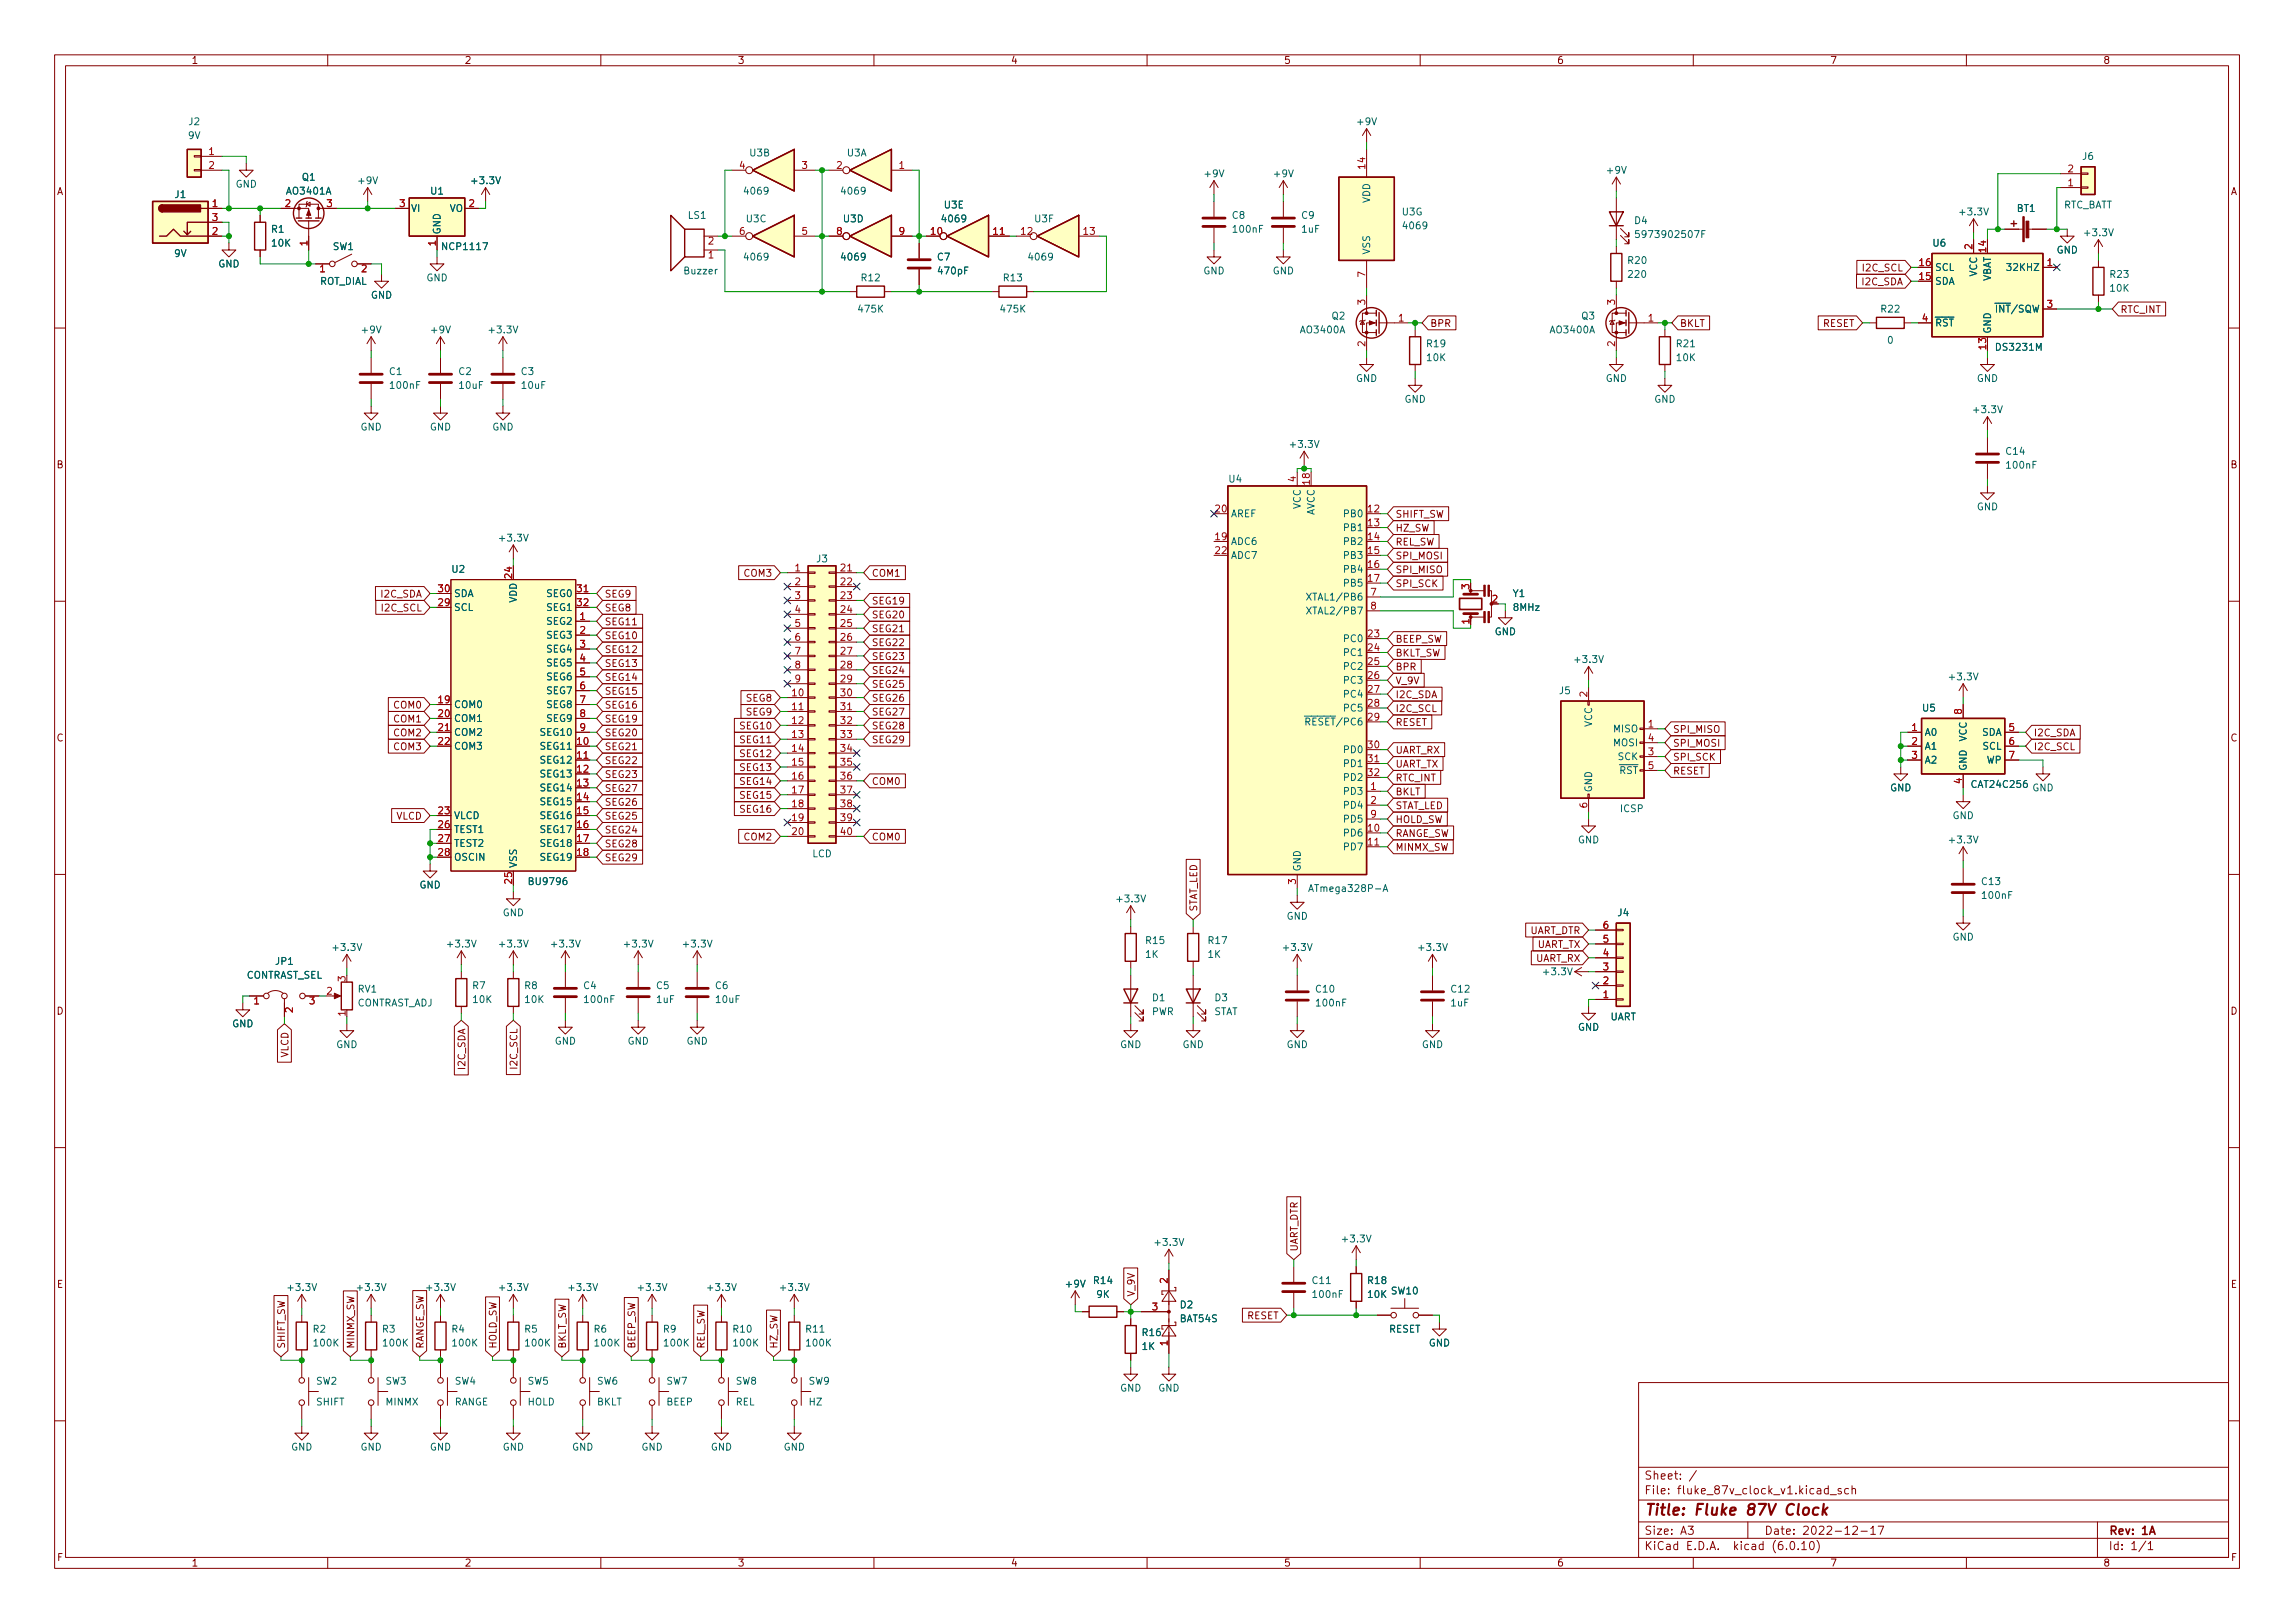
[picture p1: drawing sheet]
<svg xmlns="http://www.w3.org/2000/svg" width="420mm" height="297mm" viewBox="0 0 420 297" stroke-linecap="round" stroke-linejoin="round" font-family="sans-serif">
<defs><g id="words">
<text font-size="2.8" fill="#840000" x="301" y="277.3">Title: Fluke 87V Clock</text>
<g font-size="2.1" fill="#840000">
<text x="301" y="273.5">File: fluke_87v_clock_v1.kicad_sch</text>
<text x="301" y="270.8">Sheet: /</text>
<text x="301" y="280.9">Size: A3</text>
<text x="323" y="280.9">Date: 2022-12-17</text>
<text x="386" y="280.9">Rev: 1A</text>
<text x="301" y="283.7">KiCad E.D.A. kicad (6.0.10)</text>
<text x="386" y="283.7">Id: 1/1</text>
</g>
<g font-size="1.8" fill="#840000">
<text x="35" y="11.7">1</text>
<text x="85" y="11.7">2</text>
<text x="135" y="11.7">3</text>
<text x="185" y="11.7">4</text>
<text x="235" y="11.7">5</text>
<text x="285" y="11.7">6</text>
<text x="335" y="11.7">7</text>
<text x="385" y="11.7">8</text>
<text x="10.3" y="35.7">A</text>
<text x="408.3" y="35.7">A</text>
<text x="341" y="52.2">I2C_SDA</text>
<text x="341.2" y="49.7">I2C_SCL</text>
<text x="261.8" y="59.8">BPR</text>
<text x="307.5" y="59.8">BKLT</text>
<text x="333.7" y="59.8">RESET</text>
<text x="388.1" y="57.3">RTC_INT</text>
<text x="10.3" y="85.7">B</text>
<text x="408.3" y="85.7">B</text>
<text x="255.4" y="94.7">SHIFT_SW</text>
<text x="255.4" y="99.8">REL_SW</text>
<text x="255.4" y="97.3">HZ_SW</text>
<text x="136.3" y="105.5">COM3</text>
<text x="159.5" y="105.5">COM1</text>
<text x="255.4" y="104.9">SPI_MISO</text>
<text x="255.4" y="107.4">SPI_SCK</text>
<text x="255.4" y="102.4">SPI_MOSI</text>
<text x="69.8" y="109.3">I2C_SDA</text>
<text x="70" y="111.9">I2C_SCL</text>
<text x="110.6" y="109.3">SEG9</text>
<text x="110.6" y="111.9">SEG8</text>
<text x="159.5" y="113.2">SEG20</text>
<text x="159.5" y="110.6">SEG19</text>
<text x="110.6" y="114.4">SEG11</text>
<text x="110.6" y="117">SEG10</text>
<text x="110.6" y="119.5">SEG12</text>
<text x="159.5" y="118.2">SEG22</text>
<text x="159.5" y="115.7">SEG21</text>
<text x="255.4" y="117.6">BEEP_SW</text>
<text x="110.6" y="124.6">SEG14</text>
<text x="110.6" y="122">SEG13</text>
<text x="159.5" y="125.9">SEG25</text>
<text x="159.5" y="123.3">SEG24</text>
<text x="159.5" y="120.8">SEG23</text>
<text x="255.4" y="120.1">BKLT_SW</text>
<text x="255.4" y="125.2">V_9V</text>
<text x="255.4" y="122.7">BPR</text>
<text x="72.2" y="129.7">COM0</text>
<text x="110.6" y="127.1">SEG15</text>
<text x="110.6" y="129.7">SEG16</text>
<text x="136.7" y="130.9">SEG9</text>
<text x="136.7" y="128.4">SEG8</text>
<text x="159.5" y="128.4">SEG26</text>
<text x="159.5" y="130.9">SEG27</text>
<text x="255.4" y="127.8">I2C_SDA</text>
<text x="255.4" y="130.3">I2C_SCL</text>
<text x="10.3" y="135.7">C</text>
<text x="72.2" y="137.3">COM3</text>
<text x="72.2" y="132.2">COM1</text>
<text x="72.2" y="134.7">COM2</text>
<text x="110.6" y="132.2">SEG19</text>
<text x="110.6" y="137.3">SEG21</text>
<text x="110.6" y="134.7">SEG20</text>
<text x="135.7" y="133.5">SEG10</text>
<text x="135.7" y="136">SEG11</text>
<text x="159.5" y="133.5">SEG28</text>
<text x="159.5" y="136">SEG29</text>
<text x="255.4" y="132.8">RESET</text>
<text x="255.4" y="137.9">UART_RX</text>
<text x="306.2" y="134.1">SPI_MISO</text>
<text x="306.2" y="136.7">SPI_MOSI</text>
<text x="372.3" y="137.3">I2C_SCL</text>
<text x="372.3" y="134.7">I2C_SDA</text>
<text x="408.3" y="135.7">C</text>
<text x="110.6" y="139.8">SEG22</text>
<text x="110.6" y="142.4">SEG23</text>
<text x="135.7" y="141.1">SEG13</text>
<text x="135.7" y="138.6">SEG12</text>
<text x="135.7" y="143.6">SEG14</text>
<text x="159.5" y="143.6">COM0</text>
<text x="255.4" y="143">RTC_INT</text>
<text x="255.4" y="140.5">UART_TX</text>
<text x="306.2" y="139.2">SPI_SCK</text>
<text x="306.2" y="141.7">RESET</text>
<text x="72.5" y="150">VLCD</text>
<text x="110.6" y="144.9">SEG27</text>
<text x="110.6" y="147.4">SEG26</text>
<text x="110.6" y="150">SEG25</text>
<text x="135.7" y="148.7">SEG16</text>
<text x="135.7" y="146.2">SEG15</text>
<text x="255.4" y="145.5">BKLT</text>
<text x="255.4" y="148.1">STAT_LED</text>
<text x="110.6" y="155.1">SEG28</text>
<text x="110.6" y="152.5">SEG24</text>
<text x="136.3" y="153.8">COM2</text>
<text x="159.5" y="153.8">COM0</text>
<text x="255.4" y="153.2">RANGE_SW</text>
<text x="255.4" y="155.7">MINMX_SW</text>
<text x="255.4" y="150.6">HOLD_SW</text>
<text x="110.6" y="157.6">SEG29</text>
<text x="219.2" y="166.9" transform="rotate(-90 219.2 166.9)">STAT_LED</text>
<text x="279.9" y="170.9">UART_DTR</text>
<text x="281.2" y="173.5">UART_TX</text>
<text x="281" y="176">UART_RX</text>
<text x="10.3" y="185.7">D</text>
<text x="408.3" y="185.7">D</text>
<text x="52.8" y="193.6" transform="rotate(-90 52.8 193.6)">VLCD</text>
<text x="85.2" y="195.6" transform="rotate(-90 85.2 195.6)">I2C_SDA</text>
<text x="94.7" y="195.4" transform="rotate(-90 94.7 195.4)">I2C_SCL</text>
<text x="237.6" y="229.1" transform="rotate(-90 237.6 229.1)">UART_DTR</text>
<text x="10.4" y="235.7">E</text>
<text x="207.7" y="237.4" transform="rotate(-90 207.7 237.4)">V_9V</text>
<text x="408.4" y="235.7">E</text>
<text x="228.3" y="241.4">RESET</text>
<text x="52.2" y="246.9" transform="rotate(-90 52.2 246.9)">SHIFT_SW</text>
<text x="64.9" y="246.9" transform="rotate(-90 64.9 246.9)">MINMX_SW</text>
<text x="77.6" y="246.9" transform="rotate(-90 77.6 246.9)">RANGE_SW</text>
<text x="90.9" y="246.9" transform="rotate(-90 90.9 246.9)">HOLD_SW</text>
<text x="103.6" y="246.9" transform="rotate(-90 103.6 246.9)">BKLT_SW</text>
<text x="116.3" y="246.9" transform="rotate(-90 116.3 246.9)">BEEP_SW</text>
<text x="129" y="246.9" transform="rotate(-90 129 246.9)">REL_SW</text>
<text x="142.3" y="246.9" transform="rotate(-90 142.3 246.9)">HZ_SW</text>
<text x="10.4" y="285.7">F</text>
<text x="35" y="286.7">1</text>
<text x="85" y="286.7">2</text>
<text x="135" y="286.7">3</text>
<text x="185" y="286.7">4</text>
<text x="235" y="286.7">5</text>
<text x="285" y="286.7">6</text>
<text x="335" y="286.7">7</text>
<text x="385" y="286.7">8</text>
<text x="408.4" y="285.7">F</text>
</g>
<g font-size="1.8" fill="#006464">
<text x="34.6" y="22.9">J2</text>
<text x="248.6" y="22.9">+9V</text>
<text x="34.5" y="25.4">9V</text>
<text x="137.3" y="28.6">U3B</text>
<text x="155.1" y="28.6">U3A</text>
<text x="381.3" y="29.2">J6</text>
<text x="43.1" y="34.3">GND</text>
<text x="52.6" y="35.6">AO3401A</text>
<text x="55.3" y="33.1">Q1</text>
<text x="65.7" y="33.7">+9V</text>
<text x="78.9" y="35.6">U1</text>
<text x="86.6" y="33.7">+3.3V</text>
<text x="136.5" y="35.6">4069</text>
<text x="154.2" y="35.6">4069</text>
<text x="220.7" y="32.4">+9V</text>
<text x="233.4" y="32.4">+9V</text>
<text x="294.3" y="31.8">+9V</text>
<text x="32" y="36.2">J1</text>
<text x="75.2" y="38.8">VI</text>
<text x="82.3" y="38.8">VO</text>
<text x="126" y="40">LS1</text>
<text x="136.7" y="40.7">U3C</text>
<text x="154.4" y="40.7">U3D</text>
<text x="172.7" y="40.7">4069</text>
<text x="172.9" y="38.1">U3E</text>
<text x="189.5" y="40.7">U3F</text>
<text x="225.6" y="40">C8</text>
<text x="238.3" y="40">C9</text>
<text x="250.8" y="37.2" transform="rotate(-90 250.8 37.2)">VDD</text>
<text x="256.7" y="39.4">U3G</text>
<text x="257.1" y="41.9">4069</text>
<text x="299.3" y="41">D4</text>
<text x="359" y="39.4">+3.3V</text>
<text x="369.3" y="38.8">BT1</text>
<text x="377.6" y="38.1">RTC_BATT</text>
<text x="31.9" y="47">9V</text>
<text x="49.7" y="42.6">R1</text>
<text x="49.8" y="45.1">10K</text>
<text x="60.9" y="45.8">SW1</text>
<text x="80.6" y="43" transform="rotate(-90 80.6 43)">GND</text>
<text x="81.3" y="45.8">NCP1117</text>
<text x="136.5" y="47.7">4069</text>
<text x="154.2" y="47.7">4069</text>
<text x="171.6" y="47.7">C7</text>
<text x="188.5" y="47.7">4069</text>
<text x="225.9" y="42.6">100nF</text>
<text x="238.4" y="42.6">1uF</text>
<text x="250.8" y="46.6" transform="rotate(-90 250.8 46.6)">VSS</text>
<text x="300.3" y="43.5">5973902507F</text>
<text x="353.9" y="45.1">U6</text>
<text x="376.5" y="46.4">GND</text>
<text x="381.8" y="43.2">+3.3V</text>
<text x="39.9" y="48.9">GND</text>
<text x="58.4" y="52.1">ROT_DIAL</text>
<text x="78" y="51.5">GND</text>
<text x="125.4" y="50.2">Buzzer</text>
<text x="157.8" y="51.5">R12</text>
<text x="171.9" y="50.2">470pF</text>
<text x="183.8" y="51.5">R13</text>
<text x="220.3" y="50.2">GND</text>
<text x="233" y="50.2">GND</text>
<text x="298.1" y="48.3">R20</text>
<text x="298.2" y="50.8">220</text>
<text x="354.2" y="52.1">SDA</text>
<text x="354.2" y="49.6">SCL</text>
<text x="361.9" y="50.6" transform="rotate(-90 361.9 50.6)">VCC</text>
<text x="364.5" y="51.7" transform="rotate(-90 364.5 51.7)">VBAT</text>
<text x="367.9" y="49.6">32KHZ</text>
<text x="386.4" y="50.8">R23</text>
<text x="386.4" y="53.4">10K</text>
<text x="67.9" y="54.6">GND</text>
<text x="157.3" y="57.2">475K</text>
<text x="183.3" y="57.2">475K</text>
<text x="243.9" y="58.5">Q2</text>
<text x="289.6" y="58.5">Q3</text>
<text x="344.5" y="57.2">R22</text>
<text x="354.2" y="59.7">~{RST}</text>
<text x="364.6" y="57.2">~{INT}/SQW</text>
<text x="66.3" y="61">+9V</text>
<text x="79" y="61">+9V</text>
<text x="89.7" y="61">+3.3V</text>
<text x="238.2" y="61">AO3400A</text>
<text x="261.3" y="63.5">R19</text>
<text x="283.9" y="61">AO3400A</text>
<text x="307" y="63.5">R21</text>
<text x="345.6" y="62.9">0</text>
<text x="364.5" y="61.1" transform="rotate(-90 364.5 61.1)">GND</text>
<text x="365.7" y="64.2">DS3231M</text>
<text x="71.3" y="68.6">C1</text>
<text x="71.6" y="71.2">100nF</text>
<text x="84" y="68.6">C2</text>
<text x="84.2" y="71.2">10uF</text>
<text x="95.4" y="68.6">C3</text>
<text x="95.6" y="71.2">10uF</text>
<text x="248.2" y="69.9">GND</text>
<text x="261.3" y="66.1">10K</text>
<text x="293.9" y="69.9">GND</text>
<text x="307" y="66.1">10K</text>
<text x="361.9" y="69.9">GND</text>
<text x="257.1" y="73.7">GND</text>
<text x="302.8" y="73.7">GND</text>
<text x="361.5" y="75.6">+3.3V</text>
<text x="66" y="78.8">GND</text>
<text x="78.7" y="78.8">GND</text>
<text x="90.1" y="78.8">GND</text>
<text x="236.4" y="82">+3.3V</text>
<text x="367.3" y="83.2">C14</text>
<text x="225" y="88.3">U4</text>
<text x="367.5" y="85.8">100nF</text>
<text x="225.3" y="94.7">AREF</text>
<text x="238.1" y="93.2" transform="rotate(-90 238.1 93.2)">VCC</text>
<text x="240.7" y="94.5" transform="rotate(-90 240.7 94.5)">AVCC</text>
<text x="246.2" y="94.7">PB0</text>
<text x="361.9" y="93.4">GND</text>
<text x="91.6" y="99.1">+3.3V</text>
<text x="225.3" y="99.7">ADC6</text>
<text x="246.2" y="97.2">PB1</text>
<text x="246.2" y="99.7">PB2</text>
<text x="82.8" y="104.8">U2</text>
<text x="149.5" y="102.9">J3</text>
<text x="225.3" y="102.3">ADC7</text>
<text x="246.2" y="102.3">PB3</text>
<text x="246.2" y="104.8">PB4</text>
<text x="246.2" y="107.4">PB5</text>
<text x="83.1" y="111.8">SCL</text>
<text x="83.1" y="109.3">SDA</text>
<text x="94.6" y="110.3" transform="rotate(-90 94.6 110.3)">VDD</text>
<text x="100.2" y="109.3">SEG0</text>
<text x="100.2" y="111.8">SEG1</text>
<text x="240.1" y="109.9">XTAL1/PB6</text>
<text x="240.1" y="112.4">XTAL2/PB7</text>
<text x="277" y="109.3">Y1</text>
<text x="277.1" y="111.8">8MHz</text>
<text x="100.2" y="114.3">SEG2</text>
<text x="100.2" y="116.9">SEG3</text>
<text x="100.2" y="119.4">SEG4</text>
<text x="246.2" y="117.5">PC0</text>
<text x="273.6" y="116.2">GND</text>
<text x="100.2" y="122">SEG5</text>
<text x="100.2" y="124.5">SEG6</text>
<text x="246.2" y="120.1">PC1</text>
<text x="246.2" y="122.6">PC2</text>
<text x="246.2" y="125.1">PC3</text>
<text x="288.5" y="121.3">+3.3V</text>
<text x="357.1" y="124.5">+3.3V</text>
<text x="83.1" y="129.6">COM0</text>
<text x="100.2" y="127">SEG7</text>
<text x="100.2" y="129.6">SEG8</text>
<text x="246.2" y="127.7">PC4</text>
<text x="246.2" y="130.2">PC5</text>
<text x="285.5" y="127">J5</text>
<text x="352" y="130.2">U5</text>
<text x="83.1" y="132.1">COM1</text>
<text x="83.1" y="134.7">COM2</text>
<text x="83.1" y="137.2">COM3</text>
<text x="99.2" y="137.2">SEG11</text>
<text x="99.2" y="134.7">SEG10</text>
<text x="100.2" y="132.1">SEG9</text>
<text x="238.5" y="132.8">~{RESET}/PC6</text>
<text x="246.2" y="137.8">PD0</text>
<text x="291.5" y="133.1" transform="rotate(-90 291.5 133.1)">VCC</text>
<text x="295.5" y="134">MISO</text>
<text x="295.5" y="136.6">MOSI</text>
<text x="352.3" y="134.7">A0</text>
<text x="352.3" y="137.2">A1</text>
<text x="360" y="135.7" transform="rotate(-90 360 135.7)">VCC</text>
<text x="362.8" y="134.7">SDA</text>
<text x="363" y="137.2">SCL</text>
<text x="99.2" y="139.7">SEG12</text>
<text x="99.2" y="142.3">SEG13</text>
<text x="246.2" y="140.4">PD1</text>
<text x="246.2" y="142.9">PD2</text>
<text x="295.1" y="141.6">~{RST}</text>
<text x="296.2" y="139.1">SCK</text>
<text x="352.3" y="139.7">A2</text>
<text x="360" y="141.1" transform="rotate(-90 360 141.1)">GND</text>
<text x="363.7" y="139.7">WP</text>
<text x="83.1" y="149.9">VLCD</text>
<text x="99.2" y="144.8">SEG14</text>
<text x="99.2" y="147.4">SEG15</text>
<text x="99.2" y="149.9">SEG16</text>
<text x="246.2" y="145.5">PD3</text>
<text x="246.2" y="148">PD4</text>
<text x="291.5" y="145.1" transform="rotate(-90 291.5 145.1)">GND</text>
<text x="296.7" y="148.6">ICSP</text>
<text x="346" y="144.8">GND</text>
<text x="357.4" y="149.9">GND</text>
<text x="361.2" y="144.2">CAT24C256</text>
<text x="372" y="144.8">GND</text>
<text x="83.1" y="152.4">TEST1</text>
<text x="83.1" y="155">TEST2</text>
<text x="99.2" y="152.4">SEG17</text>
<text x="99.2" y="155">SEG18</text>
<text x="246.2" y="153.1">PD6</text>
<text x="246.2" y="155.6">PD7</text>
<text x="246.2" y="150.5">PD5</text>
<text x="288.9" y="154.3">GND</text>
<text x="357.1" y="154.3">+3.3V</text>
<text x="83.1" y="157.5">OSCIN</text>
<text x="94.6" y="158.9" transform="rotate(-90 94.6 158.9)">VSS</text>
<text x="97.1" y="162">BU9796</text>
<text x="99.2" y="157.5">SEG19</text>
<text x="148.7" y="156.9">LCD</text>
<text x="238.1" y="159.5" transform="rotate(-90 238.1 159.5)">GND</text>
<text x="362.9" y="162">C13</text>
<text x="76.8" y="162.6">GND</text>
<text x="92" y="167.7">GND</text>
<text x="204.7" y="165.1">+3.3V</text>
<text x="240.3" y="163.2">ATmega328P-A</text>
<text x="296.2" y="167.7">J4</text>
<text x="363" y="164.5">100nF</text>
<text x="82.1" y="173.4">+3.3V</text>
<text x="91.6" y="173.4">+3.3V</text>
<text x="101.2" y="173.4">+3.3V</text>
<text x="114.5" y="173.4">+3.3V</text>
<text x="125.3" y="173.4">+3.3V</text>
<text x="209.9" y="172.8">R15</text>
<text x="221.3" y="172.8">R17</text>
<text x="235.5" y="168.3">GND</text>
<text x="357.4" y="172.1">GND</text>
<text x="44.9" y="179.1">CONTRAST_SEL</text>
<text x="50.5" y="176.6">JP1</text>
<text x="61.2" y="174">+3.3V</text>
<text x="209.7" y="175.3">1K</text>
<text x="221.2" y="175.3">1K</text>
<text x="235.2" y="174">+3.3V</text>
<text x="259.9" y="174">+3.3V</text>
<text x="282.8" y="178.5">+3.3V</text>
<text x="65.2" y="184.2">CONTRAST_ADJ</text>
<text x="65.5" y="181.6">RV1</text>
<text x="86.5" y="181">R7</text>
<text x="86.7" y="183.6">10K</text>
<text x="96.1" y="181">R8</text>
<text x="96.2" y="183.6">10K</text>
<text x="106.9" y="181">C4</text>
<text x="107.1" y="183.6">100nF</text>
<text x="120.2" y="181">C5</text>
<text x="120.2" y="183.6">1uF</text>
<text x="131" y="181">C6</text>
<text x="131.2" y="183.6">10uF</text>
<text x="210.8" y="185.8">PWR</text>
<text x="211" y="183.2">D1</text>
<text x="222.1" y="185.8">STAT</text>
<text x="222.4" y="183.2">D3</text>
<text x="241" y="181.6">C10</text>
<text x="241.1" y="184.2">100nF</text>
<text x="265.7" y="184.2">1uF</text>
<text x="265.7" y="181.6">C12</text>
<text x="42.5" y="188">GND</text>
<text x="61.5" y="191.8">GND</text>
<text x="101.5" y="191.2">GND</text>
<text x="114.9" y="191.2">GND</text>
<text x="125.7" y="191.2">GND</text>
<text x="205" y="191.8">GND</text>
<text x="216.5" y="191.8">GND</text>
<text x="235.5" y="191.8">GND</text>
<text x="260.3" y="191.8">GND</text>
<text x="288.9" y="188.6">GND</text>
<text x="294.7" y="186.7">UART</text>
<text x="245.9" y="227.4">+3.3V</text>
<text x="211.7" y="228">+3.3V</text>
<text x="52.9" y="236.3">+3.3V</text>
<text x="65.6" y="236.3">+3.3V</text>
<text x="78.3" y="236.3">+3.3V</text>
<text x="91.6" y="236.3">+3.3V</text>
<text x="104.3" y="236.3">+3.3V</text>
<text x="117" y="236.3">+3.3V</text>
<text x="129.7" y="236.3">+3.3V</text>
<text x="143.1" y="236.3">+3.3V</text>
<text x="195.3" y="235.6">+9V</text>
<text x="200.3" y="235">R14</text>
<text x="200.8" y="237.5">9K</text>
<text x="216.1" y="239.4">D2</text>
<text x="240.3" y="235">C11</text>
<text x="240.5" y="237.5">100nF</text>
<text x="250.5" y="235">R18</text>
<text x="250.5" y="237.5">10K</text>
<text x="254.8" y="236.9">SW10</text>
<text x="57.3" y="243.9">R2</text>
<text x="70" y="243.9">R3</text>
<text x="82.7" y="243.9">R4</text>
<text x="96.1" y="243.9">R5</text>
<text x="108.8" y="243.9">R6</text>
<text x="121.5" y="243.9">R9</text>
<text x="134.3" y="243.9">R10</text>
<text x="147.6" y="243.9">R11</text>
<text x="209.2" y="244.5">R16</text>
<text x="216.1" y="242">BAT54S</text>
<text x="254.2" y="243.9">RESET</text>
<text x="57.6" y="246.4">100K</text>
<text x="70.3" y="246.4">100K</text>
<text x="83" y="246.4">100K</text>
<text x="96.3" y="246.4">100K</text>
<text x="109" y="246.4">100K</text>
<text x="121.7" y="246.4">100K</text>
<text x="134.4" y="246.4">100K</text>
<text x="147.7" y="246.4">100K</text>
<text x="209.1" y="247.1">1K</text>
<text x="261.6" y="246.4">GND</text>
<text x="57.9" y="253.4">SW2</text>
<text x="57.9" y="257.2">SHIFT</text>
<text x="70.6" y="253.4">SW3</text>
<text x="70.6" y="257.2">MINMX</text>
<text x="83.1" y="257.2">RANGE</text>
<text x="83.3" y="253.4">SW4</text>
<text x="96.6" y="257.2">HOLD</text>
<text x="96.6" y="253.4">SW5</text>
<text x="109.2" y="257.2">BKLT</text>
<text x="109.3" y="253.4">SW6</text>
<text x="122" y="257.2">BEEP</text>
<text x="122" y="253.4">SW7</text>
<text x="134.7" y="257.2">REL</text>
<text x="134.7" y="253.4">SW8</text>
<text x="148.1" y="253.4">SW9</text>
<text x="148.1" y="257.2">HZ</text>
<text x="205" y="254.7">GND</text>
<text x="212" y="254.7">GND</text>
<text x="53.3" y="265.5">GND</text>
<text x="66" y="265.5">GND</text>
<text x="78.7" y="265.5">GND</text>
<text x="92" y="265.5">GND</text>
<text x="104.7" y="265.5">GND</text>
<text x="117.4" y="265.5">GND</text>
<text x="130.1" y="265.5">GND</text>
<text x="143.4" y="265.5">GND</text>
</g>
<g font-size="1.8" fill="#a90000">
<text x="38.2" y="28.4">1</text>
<text x="38.2" y="30.9">2</text>
<text x="135.4" y="30.9">4</text>
<text x="146.8" y="30.9">3</text>
<text x="153.2" y="30.9">2</text>
<text x="164.6" y="30.9">1</text>
<text x="249.9" y="30.9" transform="rotate(-90 249.9 30.9)">14</text>
<text x="378.6" y="34.1">1</text>
<text x="378.6" y="31.5">2</text>
<text x="38.9" y="37.9">1</text>
<text x="38.9" y="40.4">3</text>
<text x="52.2" y="37.9">2</text>
<text x="59.8" y="37.9">3</text>
<text x="73.2" y="37.9">3</text>
<text x="85.9" y="37.9">2</text>
<text x="38.9" y="43">2</text>
<text x="56.3" y="45" transform="rotate(-90 56.3 45)">1</text>
<text x="79.8" y="45" transform="rotate(-90 79.8 45)">1</text>
<text x="129.7" y="47.3">1</text>
<text x="129.7" y="44.7">2</text>
<text x="135.4" y="43">6</text>
<text x="146.8" y="43">5</text>
<text x="153.2" y="43">8</text>
<text x="164.6" y="43">9</text>
<text x="170.5" y="43">10</text>
<text x="181.9" y="43">11</text>
<text x="187" y="43">12</text>
<text x="198.4" y="43">13</text>
<text x="361.1" y="45.6" transform="rotate(-90 361.1 45.6)">2</text>
<text x="363.6" y="46.1" transform="rotate(-90 363.6 46.1)">14</text>
<text x="58.6" y="49.8">1</text>
<text x="66.2" y="49.8">2</text>
<text x="249.9" y="50.7" transform="rotate(-90 249.9 50.7)">7</text>
<text x="351.4" y="51.2">15</text>
<text x="351.4" y="48.7">16</text>
<text x="374.8" y="48.7">1</text>
<text x="249.9" y="55.8" transform="rotate(-90 249.9 55.8)">3</text>
<text x="256" y="58.8">1</text>
<text x="295.7" y="55.8" transform="rotate(-90 295.7 55.8)">3</text>
<text x="301.8" y="58.8">1</text>
<text x="351.9" y="58.8">4</text>
<text x="374.8" y="56.3">3</text>
<text x="249.9" y="63.4" transform="rotate(-90 249.9 63.4)">2</text>
<text x="295.7" y="63.4" transform="rotate(-90 295.7 63.4)">2</text>
<text x="363.6" y="63.9" transform="rotate(-90 363.6 63.9)">13</text>
<text x="237.2" y="88.2" transform="rotate(-90 237.2 88.2)">4</text>
<text x="239.8" y="88.7" transform="rotate(-90 239.8 88.7)">18</text>
<text x="222.5" y="93.8">20</text>
<text x="250.5" y="93.8">12</text>
<text x="222.5" y="98.8">19</text>
<text x="222.5" y="101.4">22</text>
<text x="250.5" y="96.3">13</text>
<text x="250.5" y="98.8">14</text>
<text x="250.5" y="101.4">15</text>
<text x="93.7" y="105.8" transform="rotate(-90 93.7 105.8)">24</text>
<text x="145.6" y="104.6">1</text>
<text x="145.6" y="107.1">2</text>
<text x="154" y="104.6">21</text>
<text x="154" y="107.1">22</text>
<text x="250.5" y="103.9">16</text>
<text x="250.5" y="106.5">17</text>
<text x="269" y="107.8" transform="rotate(-90 269 107.8)">3</text>
<text x="80.3" y="110.9">29</text>
<text x="80.3" y="108.4">30</text>
<text x="105.7" y="108.4">31</text>
<text x="105.7" y="110.9">32</text>
<text x="106.2" y="113.4">1</text>
<text x="145.6" y="109.6">3</text>
<text x="145.6" y="112.2">4</text>
<text x="154" y="109.6">23</text>
<text x="154" y="112.2">24</text>
<text x="251" y="109">7</text>
<text x="251" y="111.5">8</text>
<text x="273.2" y="110.3">2</text>
<text x="106.2" y="116">2</text>
<text x="106.2" y="118.5">3</text>
<text x="145.6" y="114.7">5</text>
<text x="145.6" y="117.3">6</text>
<text x="145.6" y="119.8">7</text>
<text x="154" y="114.7">25</text>
<text x="154" y="117.3">26</text>
<text x="154" y="119.8">27</text>
<text x="250.5" y="116.6">23</text>
<text x="250.5" y="119.2">24</text>
<text x="269" y="114.2" transform="rotate(-90 269 114.2)">1</text>
<text x="106.2" y="121.1">4</text>
<text x="106.2" y="123.6">5</text>
<text x="145.6" y="122.3">8</text>
<text x="145.6" y="124.9">9</text>
<text x="154" y="122.3">28</text>
<text x="154" y="124.9">29</text>
<text x="250.5" y="121.7">25</text>
<text x="250.5" y="124.2">26</text>
<text x="80.3" y="128.7">19</text>
<text x="80.3" y="131.2">20</text>
<text x="106.2" y="126.1">6</text>
<text x="106.2" y="128.7">7</text>
<text x="106.2" y="131.2">8</text>
<text x="145.1" y="127.4">10</text>
<text x="145.1" y="130">11</text>
<text x="154" y="127.4">30</text>
<text x="154" y="130">31</text>
<text x="250.5" y="126.8">27</text>
<text x="250.5" y="129.3">28</text>
<text x="250.5" y="131.9">29</text>
<text x="290.6" y="127.5" transform="rotate(-90 290.6 127.5)">2</text>
<text x="359.2" y="130.7" transform="rotate(-90 359.2 130.7)">8</text>
<text x="80.3" y="133.8">21</text>
<text x="80.3" y="136.3">22</text>
<text x="105.7" y="136.3">10</text>
<text x="106.2" y="133.8">9</text>
<text x="145.1" y="132.5">12</text>
<text x="145.1" y="135">13</text>
<text x="145.1" y="137.6">14</text>
<text x="154" y="132.5">32</text>
<text x="154" y="135">33</text>
<text x="154" y="137.6">34</text>
<text x="250.5" y="136.9">30</text>
<text x="301.8" y="133.1">1</text>
<text x="301.8" y="135.7">4</text>
<text x="350" y="133.8">1</text>
<text x="350" y="136.3">2</text>
<text x="367.8" y="133.8">5</text>
<text x="367.8" y="136.3">6</text>
<text x="105.7" y="138.8">11</text>
<text x="105.7" y="141.4">12</text>
<text x="105.7" y="143.9">13</text>
<text x="145.1" y="140.1">15</text>
<text x="145.1" y="142.7">16</text>
<text x="154" y="140.1">35</text>
<text x="154" y="142.7">36</text>
<text x="250.5" y="139.5">31</text>
<text x="250.5" y="142">32</text>
<text x="301.8" y="138.2">3</text>
<text x="301.8" y="140.8">5</text>
<text x="350" y="138.8">3</text>
<text x="359.2" y="143.4" transform="rotate(-90 359.2 143.4)">4</text>
<text x="367.8" y="138.8">7</text>
<text x="80.3" y="149">23</text>
<text x="105.7" y="146.5">14</text>
<text x="105.7" y="149">15</text>
<text x="145.1" y="145.2">17</text>
<text x="145.1" y="147.7">18</text>
<text x="154" y="145.2">37</text>
<text x="154" y="147.7">38</text>
<text x="251" y="144.6">1</text>
<text x="251" y="147.1">2</text>
<text x="251" y="149.6">9</text>
<text x="290.6" y="147.8" transform="rotate(-90 290.6 147.8)">6</text>
<text x="80.3" y="151.5">26</text>
<text x="80.3" y="154.1">27</text>
<text x="105.7" y="151.5">16</text>
<text x="105.7" y="154.1">17</text>
<text x="145.1" y="150.3">19</text>
<text x="145.1" y="152.8">20</text>
<text x="154" y="150.3">39</text>
<text x="154" y="152.8">40</text>
<text x="250.5" y="152.2">10</text>
<text x="250.5" y="154.7">11</text>
<text x="80.3" y="156.6">28</text>
<text x="93.7" y="161.7" transform="rotate(-90 93.7 161.7)">25</text>
<text x="105.7" y="156.6">18</text>
<text x="237.2" y="161.8" transform="rotate(-90 237.2 161.8)">3</text>
<text x="293.5" y="172.5">5</text>
<text x="293.5" y="170">6</text>
<text x="63.2" y="179.6" transform="rotate(-90 63.2 179.6)">3</text>
<text x="293.5" y="177.6">3</text>
<text x="293.5" y="175">4</text>
<text x="46.5" y="183.8">1</text>
<text x="53.6" y="185.3" transform="rotate(-90 53.6 185.3)">2</text>
<text x="56.7" y="183.8">3</text>
<text x="59.8" y="182">2</text>
<text x="63.2" y="185.9" transform="rotate(-90 63.2 185.9)">1</text>
<text x="293.5" y="182.7">1</text>
<text x="293.5" y="180.1">2</text>
<text x="211" y="239.8">3</text>
<text x="213.7" y="234.8" transform="rotate(-90 213.7 234.8)">2</text>
<text x="213.7" y="246.3" transform="rotate(-90 213.7 246.3)">1</text>
</g>
</g></defs>
<g fill="none" stroke="#840000" stroke-width=".18">
<path d="M10 10h400v277h-400zM12 12h396v273h-396zM60 10v2M110 10v2M160 10v2M210 10v2M260 10v2M310 10v2M360 10v2M35.6 31h1.2v.3h-1.2zM35.6 28.5h1.2v.2h-1.2zM36.8 31.2h3.8"/>
<path d="M36.8 28.6h3.8M38.1 38.1h2.5M45.1 29.9v1.3h1.3l-1.3 1.2-1.3-1.2h1.3M47.6 39.4v1.3M51.4 38.1h5.1v1.8M54.7 39.9v-2.5h3.6v2.5M56.1 37.4l.7-.4v.8zM56.3 36.9l-.2 .1v.8l-.1 .1M58.3 38.1h3.3M67.3 34.3l-.8 1.3M67.3 34.3v2.6M67.3 34.3l.8 1.3"/>
<path d="M72.4 38.1h2.5M85.1 38.1h2.5M88.9 34.3l-.8 1.3M88.9 34.3v2.6M88.9 34.3l.8 1.3M134 31.2h2.5M145.4 31.2h3.8M151.8 31.2h2.5M163.2 31.2h3.8M222.2 33.1l-.7 1.2M222.2 33.1v2.5M222.2 36.9v2.8"/>
<path d="M222.2 33.1l.8 1.2M234.9 33.1v2.5M234.9 36.9v2.8M234.9 33.1l-.7 1.2M234.9 33.1l.8 1.2M250.2 23.5l-.8 1.3M250.2 23.5v2.6M250.2 27.3v5.1M250.2 23.5l.8 1.3M295.9 32.4v2.6M295.9 36.2v7.7M295.9 32.4l-.8 1.3"/>
<path d="M295.9 32.4l.8 1.3M377.2 34.3h3.8M377.2 31.8h3.8M381 31.7h1.3v.2h-1.3zM381 34.2h1.3v.3h-1.3zM38.1 43.2h2.5M38.1 40.7h2.5M41.9 44.5v1.3h1.3l-1.3 1.2-1.3-1.2h1.3M47.6 45.8v1.2M56.5 40.4v5.4M57.8 48.3h2.5M64.4 46.5l-3.1 1.5"/>
<path d="M65.4 48.3h2.5M69.8 50.2v1.3h-1.2l1.2 1.2 1.3-1.2h-1.3M80 47v1.3h-1.3l1.3 1.3 1.3-1.3h-1.3M80 43.2v2.6M128.9 43.2h2.5M128.9 45.8h2.5M134 43.2h2.5M145.4 43.2h3.8M151.8 43.2h2.5M155.6 53.4h1.2M161.9 53.4h1.3M163.2 43.2h3.8"/>
<path d="M168.3 44.5v2.8M168.3 49.3v2.8M169.5 43.2h2.6M181 43.2h3.8M181.6 53.4h1.3M186.1 43.2h2.5M188 53.4h1.2M197.5 43.2h3.8M222.2 45.8v1.2h1.3l-1.3 1.3-1.2-1.3h1.2M222.2 41.7v2.8M234.9 45.8v1.2h1.3l-1.3 1.3-1.2-1.3h1.2M234.9 41.7v2.8"/>
<path d="M249.4 58.7l.4 .6h-.8zM249.9 58.6l-.1 .1h-.8l-.1 .1M250.2 47.7v5M250.2 54v3.3M252 59.1h-1.8v5.1M252 57.3h-2.6v3.6h2.6M252.5 59.1h5.3M261.5 57.8h5v2.6h-5l-1.2-1.3zM295.1 58.7l.4 .6h-.7zM295.7 58.6l-.2 .1h-.7l-.2 .1M295.9 45.1v1.3M295.9 51.5v1.2"/>
<path d="M295.9 54v3.3M296.7 43.1l1.5 1.5v-.7v.7h-.8M296.7 41.8l1.5 1.5v-.7v.7h-.8M297.7 59.1h-1.8v5.1M297.7 57.3h-2.6v3.6h2.6M298.2 59.1h5.3M307.2 57.8h5.8v2.6h-5.8l-1.1-1.3zM332.9 57.8h7l1.1 1.3-1.1 1.3h-7zM339.9 50.2h8.9l1.1 1.3-1.1 1.2h-8.9zM339.9 47.7h8.9l1.1 1.2-1.1 1.3h-8.9zM342.3 59.1h1.2M348.6 59.1h1.3"/>
<path d="M351.2 59.1h2.5M361.3 40l-.7 1.3M361.3 40v2.6M361.3 43.9v2.5M361.3 40l.8 1.3M367 41.9h3.3M371.3 41.9h3.3M374 48.9h2.6M374 56.6h2.6M378.5 41.9v1.3h1.2l-1.2 1.3-1.3-1.3h1.3M384.2 43.9l-.8 1.2M384.2 43.9v2.5"/>
<path d="M384.2 47.7v1.2M384.2 54v1.3M384.2 43.9l.7 1.2M387.8 55.3h8.7v2.5h-8.7l-1.1-1.2zM10 60h2M67.9 74.3v1.3h1.3l-1.3 1.3-1.2-1.3h1.2M67.9 61.6v2.6M67.9 65.4v2.8M67.9 70.3v2.8M67.9 61.6l-.7 1.3M67.9 61.6l.8 1.3M80.6 74.3v1.3h1.3l-1.3 1.3-1.2-1.3h1.2"/>
<path d="M80.6 61.6v2.6M80.6 65.4v2.8M80.6 70.3v2.8M80.6 61.6l-.7 1.3M80.6 61.6l.8 1.3M92.1 74.3v1.3h1.2l-1.2 1.3-1.3-1.3h1.3M92.1 61.6v2.6M92.1 65.4v2.8M92.1 70.3v2.8M92.1 61.6l-.8 1.3M92.1 61.6l.7 1.3M250.2 65.4v1.3h1.3l-1.3 1.3-1.3-1.3h1.3"/>
<path d="M259.1 69.3v1.2h1.2l-1.2 1.3-1.3-1.3h1.3M259.1 60.4v1.2M259.1 66.7v1.3M295.9 65.4v1.3h1.3l-1.3 1.3-1.3-1.3h1.3M304.8 69.3v1.2h1.3l-1.3 1.3-1.3-1.3h1.3M304.8 60.4v1.2M304.8 66.7v1.3M363.9 65.4v1.3h1.2l-1.2 1.3-1.3-1.3h1.3M363.9 76.2v2.6M363.9 76.2l-.8 1.3M363.9 76.2l.7 1.3M408 60h2"/>
<path d="M94 99.7v2.6M94 99.7l-.8 1.3M94 99.7l.7 1.3M237.5 86.4v2.5M238.8 82.6l-.8 1.3M238.8 82.6v2.5M238.8 82.6l.7 1.3M255.1 97.8h8.4v2.6h-8.4l-1.1-1.3zM255.1 95.3h7.4v2.5h-7.4l-1.1-1.2zM255.1 92.7h10.1v2.6h-10.1l-1.1-1.3zM363.9 88.9v1.3h1.2l-1.2 1.3-1.3-1.3h1.3M363.9 80v2.8"/>
<path d="M363.9 84.9v2.8M10 110h2M68.7 107.4h8.9l1.1 1.2-1.1 1.3h-8.9zM68.8 109.9h8.8l1.1 1.3-1.1 1.2h-8.8zM82.5 106.1h22.9v53.3h-22.9zM105.4 113.7h2.5M105.4 116.2h2.5M105.4 118.8h2.5M105.4 108.6h2.5M110.3 112.4h7.3v2.6h-7.3l-1.1-1.3zM110.3 115h7.3v2.5h-7.3l-1.1-1.3zM110.3 117.5h7.3v2.6h-7.3l-1.1-1.3z"/>
<path d="M110.3 107.4h6.1v2.5h-6.1l-1.1-1.3zM110.3 109.9h6.1v2.5h-6.1l-1.1-1.2zM135.2 103.5h6.6l1.1 1.3-1.1 1.3h-6.6zM144.1 104.8h3.9M144.1 107.4h3.9M144.1 109.9h3.9M144.1 112.4h3.9M144.1 115h3.9M144.1 117.5h3.9M148 119.9h1.2v.3h-1.2zM148 117.4h1.2v.2h-1.2zM148 114.8h1.2v.3h-1.2z"/>
<path d="M148 112.3h1.2v.3h-1.2zM148 109.8h1.2v.2h-1.2zM148 107.2h1.2v.3h-1.2zM148 104.7h1.2v.2h-1.2zM151.8 119.9h1.2v.3h-1.2zM151.8 117.4h1.2v.2h-1.2zM151.8 114.8h1.2v.3h-1.2zM151.8 112.3h1.2v.3h-1.2zM151.8 109.8h1.2v.2h-1.2zM151.8 107.2h1.2v.3h-1.2zM151.8 104.7h1.2v.2h-1.2zM153 104.8h3.8"/>
<path d="M153 107.4h3.8M153 109.9h3.8M153 112.4h3.8M153 115h3.8M153 117.5h3.8M159.2 103.5h6.6v2.6h-6.6l-1.1-1.3zM159.2 116.2h7.3v2.6h-7.3l-1.1-1.3zM159.2 111.2h7.3v2.5h-7.3l-1.1-1.3zM159.2 118.8h7.3v2.5h-7.3l-1.1-1.2zM159.2 113.7h7.3v2.5h-7.3l-1.1-1.2zM159.2 108.6h7.3v2.6h-7.3l-1.1-1.3zM250.2 109.3h2.5"/>
<path d="M250.2 111.8h2.5M255.1 115.6h9.7v2.5h-9.7l-1.1-1.2zM255.1 118.1h9.4v2.6h-9.4l-1.1-1.3zM255.1 102.9h9.9v2.5h-9.9l-1.1-1.2zM255.1 105.4h9.1v2.6h-9.1l-1.1-1.3zM255.1 100.4h9.9v2.5h-9.9l-1.1-1.3zM269.2 112.9h2.5M269.2 108v.6M269.2 112.4v1.3M269.2 108.1h2.6M272.5 108.1h.5v4.8h-.5M275.6 111.8v1.3h1.3l-1.3 1.2-1.3-1.2h1.3"/>
<path d="M408 110h2M71.1 127.7h6.5l1.1 1.2-1.1 1.3h-6.5zM71.1 135.3h6.5l1.1 1.3-1.1 1.2h-6.5zM71.1 130.2h6.5l1.1 1.3-1.1 1.3h-6.5zM71.1 132.8h6.5l1.1 1.2-1.1 1.3h-6.5zM80 134h2.5M105.4 139.1h2.5M105.4 134h2.5M105.4 121.3h2.5M105.4 123.9h2.5M105.4 126.4h2.5M105.4 128.9h2.5"/>
<path d="M105.4 131.5h2.5M110.3 122.6h7.3v2.5h-7.3l-1.1-1.2zM110.3 120.1h7.3v2.5h-7.3l-1.1-1.3zM110.3 125.1h7.3v2.6h-7.3l-1.1-1.3zM110.3 137.8h7.3v2.6h-7.3l-1.1-1.3zM110.3 130.2h7.3v2.6h-7.3l-1.1-1.3zM110.3 135.3h7.3v2.5h-7.3l-1.1-1.2zM110.3 127.7h7.3v2.5h-7.3l-1.1-1.3zM110.3 132.8h7.3v2.5h-7.3l-1.1-1.3zM134.4 131.5h7.4l1.1 1.3-1.1 1.2h-7.4zM134.4 134h7.4l1.1 1.3-1.1 1.3h-7.4zM134.4 139.1h7.4l1.1 1.3-1.1 1.2h-7.4z"/>
<path d="M134.4 136.6h7.4l1.1 1.2-1.1 1.3h-7.4zM135.7 128.9h6.1l1.1 1.3-1.1 1.3h-6.1zM135.7 126.4h6.1l1.1 1.3-1.1 1.2h-6.1zM144.1 127.7h3.9M144.1 130.2h3.9M144.1 132.8h3.9M144.1 135.3h3.9M144.1 137.8h3.9M144.1 120.1h3.9M144.1 122.6h3.9M144.1 125.1h3.9M148 137.7h1.2v.3h-1.2z"/>
<path d="M148 135.2h1.2v.2h-1.2zM148 132.6h1.2v.3h-1.2zM148 130.1h1.2v.2h-1.2zM148 127.5h1.2v.3h-1.2zM148 125h1.2v.3h-1.2zM148 122.5h1.2v.2h-1.2zM151.8 137.7h1.2v.3h-1.2zM151.8 135.2h1.2v.2h-1.2zM151.8 132.6h1.2v.3h-1.2zM151.8 130.1h1.2v.2h-1.2zM151.8 127.5h1.2v.3h-1.2zM151.8 125h1.2v.3h-1.2z"/>
<path d="M151.8 122.5h1.2v.2h-1.2zM153 127.7h3.8M153 130.2h3.8M153 132.8h3.8M153 135.3h3.8M153 137.8h3.8M153 120.1h3.8M153 122.6h3.8M153 125.1h3.8M159.2 123.9h7.3v2.5h-7.3l-1.1-1.3zM159.2 126.4h7.3v2.5h-7.3l-1.1-1.2zM159.2 128.9h7.3v2.6h-7.3l-1.1-1.3z"/>
<path d="M159.2 131.5h7.3v2.5h-7.3l-1.1-1.2zM159.2 134h7.3v2.6h-7.3l-1.1-1.3zM159.2 121.3h7.3v2.6h-7.3l-1.1-1.3zM250.2 139.7h2.5M255.1 130.8h7v2.6h-7l-1.1-1.3zM255.1 123.2h5.6v2.6h-5.6l-1.1-1.3zM255.1 125.8h8.9v2.5h-8.9l-1.1-1.3zM255.1 128.3h8.8v2.5h-8.8l-1.1-1.2zM255.1 120.7h5.1v2.5h-5.1l-1.1-1.2zM255.1 138.5h9.1v2.5h-9.1l-1.1-1.3zM255.1 135.9h9.4v2.6h-9.4l-1.1-1.3zM290.7 128.3h.3v.8h-.3z"/>
<path d="M290.8 122l-.7 1.2M290.8 122v2.5M290.8 125.8v2.5M290.8 122l.8 1.2M300.2 138.3h.8v.3h-.8zM300.2 135.8h.8v.3h-.8zM300.2 133.3h.8v.2h-.8zM301 133.4h2.5M301 138.5h2.5M301 135.9h2.5M305.9 137.2h9.1v2.5h-9.1l-1.1-1.2zM305.9 139.7h7v2.6h-7l-1.1-1.3z"/>
<path d="M305.9 132.1h9.9v2.6h-9.9l-1.1-1.3zM305.9 134.7h9.9v2.5h-9.9l-1.1-1.3zM349.2 139.1h2.6M349.2 134h2.6M349.2 136.6h2.6M359.4 125.1l-.8 1.3M359.4 125.1v2.6M359.4 128.9v2.6M359.4 125.1l.8 1.3M367 139.1h2.6M367 134h2.6M367 136.6h2.6"/>
<path d="M372 135.3h8.8v2.5h-8.8l-1.2-1.2zM372 132.8h8.8v2.5h-8.8l-1.2-1.3zM71.7 148h5.9l1.1 1.3-1.1 1.2h-5.9zM78.7 158.2v1.2h1.3l-1.3 1.3-1.2-1.3h1.2M110.3 142.9h7.3v2.6h-7.3l-1.1-1.3zM110.3 145.5h7.3v2.5h-7.3l-1.1-1.3zM110.3 140.4h7.3v2.5h-7.3l-1.1-1.3zM110.3 153.1h7.3v2.5h-7.3l-1.1-1.3zM110.3 155.6h7.3v2.6h-7.3l-1.1-1.3zM110.3 148h7.3v2.5h-7.3l-1.1-1.2zM110.3 150.5h7.3v2.6h-7.3l-1.1-1.3zM134.4 146.7h7.4l1.1 1.3-1.1 1.3h-7.4z"/>
<path d="M134.4 144.2h7.4l1.1 1.3-1.1 1.2h-7.4zM134.4 141.6h7.4l1.1 1.3-1.1 1.3h-7.4zM135.2 151.8h6.6l1.1 1.3-1.1 1.2h-6.6zM144.1 140.4h3.9M144.1 142.9h3.9M144.1 145.5h3.9M144.1 148h3.9M144.1 150.5h3.9M144.1 153.1h3.9M148 152.9h1.2v.3h-1.2zM148 150.4h1.2v.3h-1.2zM148 147.9h1.2v.2h-1.2z"/>
<path d="M148 145.3h1.2v.3h-1.2zM148 142.8h1.2v.2h-1.2zM148 140.2h1.2v.3h-1.2zM151.8 152.9h1.2v.3h-1.2zM151.8 150.4h1.2v.3h-1.2zM151.8 147.9h1.2v.2h-1.2zM151.8 145.3h1.2v.3h-1.2zM151.8 142.8h1.2v.2h-1.2zM151.8 140.2h1.2v.3h-1.2zM153 140.4h3.8M153 142.9h3.8M153 145.5h3.8"/>
<path d="M153 148h3.8M153 150.5h3.8M153 153.1h3.8M159.2 151.8h6.6v2.5h-6.6l-1.1-1.2zM159.2 141.6h6.6v2.6h-6.6l-1.1-1.3zM217.2 157.3h2.5v9.9l-1.3 1.1-1.2-1.1zM250.2 144.8h2.5M250.2 155h2.5M250.2 147.4h2.5M250.2 149.9h2.5M255.1 151.2h11v2.5h-11l-1.1-1.3zM255.1 141h8.7v2.5h-8.7l-1.1-1.2z"/>
<path d="M255.1 143.5h5.8v2.6h-5.8l-1.1-1.3zM255.1 153.7h11v2.5h-11l-1.1-1.2zM255.1 146.1h9.9v2.5h-9.9l-1.1-1.2zM255.1 148.6h9.9v2.6h-9.9l-1.1-1.3zM290.7 145.3h.3v.8h-.3zM290.8 149.9v1.3h1.3l-1.3 1.2-1.2-1.2h1.2M290.8 146.1v2.5M301 141h2.5M348 140.4v1.2h1.2l-1.2 1.3-1.3-1.3h1.3M359.4 145.5v1.2h1.3l-1.3 1.3-1.3-1.3h1.3M359.4 141.6v2.6M359.4 155v2.5"/>
<path d="M359.4 158.8v2.8M359.4 155l-.8 1.2M359.4 155l.8 1.2M374 140.4v1.2h1.3l-1.3 1.3-1.3-1.3h1.3M10 160h2M63.5 174.7l-.8 1.2M63.5 174.7v2.5M63.5 174.7l.8 1.2M84.5 174l-.8 1.3M84.5 174v2.6M84.5 177.8v1.3M84.5 174l.7 1.3"/>
<path d="M94 163.2v1.3h1.2l-1.2 1.3-1.3-1.3h1.3M94 174l-.8 1.3M94 174v2.6M94 177.8v1.3M94 174l.7 1.3M103.5 174l-.8 1.3M103.5 174v2.6M103.5 177.8v2.8M103.5 174l.8 1.3M116.8 174l-.7 1.3M116.8 174v2.6M116.8 177.8v2.8"/>
<path d="M116.8 174l.8 1.3M127.6 174l-.7 1.3M127.6 174v2.6M127.6 177.8v2.8M127.6 174l.8 1.3M207 165.8l-.8 1.2M207 165.8v2.5M207 169.6v1.3M207 175.9v1.3M207 178.5v7.6M207 165.8l.8 1.2M218.4 169.6v1.3"/>
<path d="M218.4 175.9v1.3M218.4 178.5v7.6M237.5 163.9v1.2h1.3l-1.3 1.3-1.3-1.3h1.3M237.5 160.1v2.5M237.5 174.7v2.5M237.5 178.5v2.8M237.5 174.7l-.8 1.2M237.5 174.7l.8 1.2M262.3 174.7v2.5M262.3 178.5v2.8M262.3 174.7l-.8 1.2M262.3 174.7l.7 1.2"/>
<path d="M279.3 168.9h10.4l1.1 1.3-1.1 1.3h-10.4zM280.3 174h9.4l1.1 1.3-1.1 1.3h-9.4zM280.6 171.5h9.1l1.1 1.3-1.1 1.2h-9.1zM288.3 177.8h2.5M288.3 177.8l1.3 .8M289.6 177.1l-1.3 .7M292.1 177.8h3.8M292.1 175.3h3.8M292.1 172.8h3.8M292.1 170.2h3.8M295.9 170.1h1.3v.2h-1.3zM295.9 172.6h1.3v.3h-1.3z"/>
<path d="M295.9 175.2h1.3v.2h-1.3zM295.9 177.7h1.3v.3h-1.3zM359.4 167.7v1.2h1.3l-1.3 1.3-1.3-1.3h1.3M359.4 163.6v2.8M408 160h2M44.4 183.6v1.2h1.3l-1.3 1.3-1.2-1.3h1.2M45.7 182.3h2.6M49 181.8a2.26 2.26 0 0 1 2.8 0M50.8 188.5l1.3-1.1 1.2 1.1v5.9h-2.5zM52.1 182.8v3.3M55.9 182.3h2.5M61 182.3h1"/>
<path d="M63.5 187.4v1.2h1.3l-1.3 1.3-1.3-1.3h1.3M83.2 187.8l1.3-1.1 1.2 1.1v8.9h-2.5zM84.5 184.2v1.3M92.7 187.8l1.3-1.1 1.3 1.1v8.9h-2.6zM94 184.2v1.3M103.5 186.7v1.3h1.3l-1.3 1.3-1.3-1.3h1.3M103.5 182.7v2.8M116.8 186.7v1.3h1.3l-1.3 1.3-1.2-1.3h1.2M116.8 182.7v2.8M127.6 186.7v1.3h1.3l-1.3 1.3-1.2-1.3h1.2M127.6 182.7v2.8M207 187.4v1.2h1.3l-1.3 1.3-1.3-1.3h1.3"/>
<path d="M207.8 185.3l1.5 1.6v-.8v.8h-.8M207.8 184.1l1.5 1.5v-.8v.8h-.8M218.4 187.4v1.2h1.3l-1.3 1.3-1.2-1.3h1.2M219.2 185.3l1.5 1.6v-.8v.8h-.7M219.2 184.1l1.5 1.5v-.8v.8h-.7M237.5 187.4v1.2h1.3l-1.3 1.3-1.3-1.3h1.3M237.5 183.3v2.8M262.3 187.4v1.2h1.2l-1.2 1.3-1.3-1.3h1.3M262.3 183.3v2.8M290.8 184.2v1.3h1.3l-1.3 1.2-1.2-1.2h1.2M292.1 182.9h3.8M292.1 180.4h3.8"/>
<path d="M295.9 180.2h1.3v.3h-1.3zM295.9 182.8h1.3v.2h-1.3zM10 210h2M235.6 219h2.5v10.4l-1.2 1.1-1.3-1.1zM408 210h2M50.2 237.1h2.5v10.1l-1.3 1.1-1.2-1.1zM55.2 236.9v2.5M55.2 236.9l-.7 1.3M55.2 236.9l.8 1.3M62.9 236.3h2.5v10.9l-1.3 1.1-1.2-1.1zM67.9 236.9l-.7 1.3M67.9 236.9v2.5"/>
<path d="M67.9 236.9l.8 1.3M75.6 236.2h2.5v11l-1.3 1.1-1.2-1.1zM80.6 236.9l-.7 1.3M80.6 236.9v2.5M80.6 236.9l.8 1.3M88.9 237.4h2.5v9.8l-1.2 1.1-1.3-1.1zM94 236.9v2.5M94 236.9l-.8 1.3M94 236.9l.7 1.3M101.6 237.8h2.5v9.4l-1.2 1.1-1.3-1.1zM106.7 236.9l-.8 1.3M106.7 236.9v2.5"/>
<path d="M106.7 236.9l.7 1.3M114.3 237.5h2.5v9.7l-1.2 1.1-1.3-1.1zM119.4 236.9v2.5M119.4 236.9l-.8 1.3M119.4 236.9l.7 1.3M127 238.9h2.5v8.3l-1.2 1.1-1.3-1.1zM132.1 236.9v2.5M132.1 236.9l-.8 1.3M132.1 236.9l.7 1.3M140.3 239.8h2.6v7.4l-1.3 1.1-1.3-1.1zM145.4 236.9v2.5M145.4 236.9l-.7 1.3"/>
<path d="M145.4 236.9l.8 1.3M196.8 236.3l-.7 1.2M196.8 236.3v2.5M196.8 236.3l.8 1.2M205.7 232.1h2.6v5.6l-1.3 1.1-1.3-1.1zM214 236.3l1.3 1.9h-2.6zM214 228.6l-.8 1.3M214 228.6v2.6M214 232.4v15.3M214 228.6l.8 1.3M215 235.6h.3v.7h-2.6v.6h.3M227.5 239.4h7l1.1 1.3-1.1 1.3h-7z"/>
<path d="M236.9 231.8v2.8M236.9 236.6v2.8M248.3 228l-.8 1.3M248.3 228v2.5M248.3 231.8v1.3M248.3 238.2v1.2M248.3 228l.7 1.3M254.6 239.4h5.1M257.2 237.7v1.7M55.2 240.7v1.3M55.2 247.1v1.2M55.2 249.6v2.5"/>
<path d="M55.2 257.2v2.6M56.5 254.7h1.8M56.5 252.1v5.1M67.9 240.7v1.3M67.9 247.1v1.2M67.9 249.6v2.5M67.9 257.2v2.6M69.2 254.7h1.8M69.2 252.1v5.1M80.6 240.7v1.3M80.6 247.1v1.2M80.6 249.6v2.5"/>
<path d="M80.6 257.2v2.6M81.9 254.7h1.8M81.9 252.1v5.1M94 240.7v1.3M94 247.1v1.2M94 249.6v2.5M94 257.2v2.6M95.2 254.7h1.8M95.2 252.1v5.1M106.7 240.7v1.3M106.7 247.1v1.2M106.7 249.6v2.5"/>
<path d="M106.7 257.2v2.6M107.9 254.7h1.8M107.9 252.1v5.1M119.4 240.7v1.3M119.4 247.1v1.2M119.4 249.6v2.5M119.4 257.2v2.6M120.6 254.7h1.8M120.6 252.1v5.1M132.1 240.7v1.3M132.1 247.1v1.2M132.1 249.6v2.5"/>
<path d="M132.1 257.2v2.6M133.3 254.7h1.8M133.3 252.1v5.1M145.4 240.7v1.3M145.4 247.1v1.2M145.4 249.6v2.5M145.4 257.2v2.6M146.7 254.7h1.8M146.7 252.1v5.1M198.1 240.1h1.3M204.5 240.1h1.2M207 250.2v1.3h1.3l-1.3 1.3-1.3-1.3h1.3"/>
<path d="M207 241.3v1.3M207 247.7v1.3M208.9 240.1h5.1M214 242.6l1.3 1.9h-2.6zM214 250.2v1.3h1.3l-1.3 1.3-1.3-1.3h1.3M215 242h.3v.6h-2.6v.6M252.1 240.7h2.5M259.7 240.7h2.6M263.5 242v1.2h1.3l-1.3 1.3-1.2-1.3h1.2M300 253h108v32h-108zM10 260h2M55.2 261v1.3h1.3l-1.3 1.3-1.2-1.3h1.2"/>
<path d="M67.9 261v1.3h1.3l-1.3 1.3-1.2-1.3h1.2M80.6 261v1.3h1.3l-1.3 1.3-1.2-1.3h1.2M94 261v1.3h1.2l-1.2 1.3-1.3-1.3h1.3M106.7 261v1.3h1.2l-1.2 1.3-1.3-1.3h1.3M119.4 261v1.3h1.2l-1.2 1.3-1.3-1.3h1.3M132.1 261v1.3h1.2l-1.2 1.3-1.3-1.3h1.3M145.4 261v1.3h1.3l-1.3 1.3-1.3-1.3h1.3M300 278.5h108M300 274.5h108M300 268.5h108M309.1 279.3h.9l-.5 .6 .4 .1v.7l-.2 .1h-.4l-.2-.1M310.6 269.1l-1.3 2"/>
<path d="M320 278.5v3M334.7 272.5l-.4-.1-.3 .3v.4l.1 .2h.6M334.7 271.9v1.5M335.1 273.6h1.1M337.1 272.5l-.4-.1-.2 .2 .1 .2 .5 .2v.3h-.6M338.4 272.5l-.4-.1-.3 .3v.4l.2 .2h.5M339.1 272.6l.2-.2 .3 .1 .1 .9M339.1 271.9v1.5M339.2 279.5l.6-.2 .2 .2 .1 .2-1 1.1h1M342.5 279.7l.4-.4v1.5M343.8 279.3h1.1l-.7 1.5M384 278.5v6.5"/>
<path d="M408 260h2M60 285v2M110 285v2M160 285v2M210 285v2M260 285v2M300 281.5h108M310 285v2M327.9 282.2l.2-.1a.8 .8 0 0 1 .5 .8 .8 .8 0 0 1-.5 .7 1 1 0 0 1-.2-1.4zM329.2 283.5v.1M329.9 282.5l.4-.4v1.5M329.9 283.6h.8"/>
<path d="M331.5 282.2l.1-.1a.8 .8 0 0 1 .6 .8 .8 .8 0 0 1-.6 .7 1 1 0 0 1-.1-1.4zM332.6 281.9a1.72 1.72 0 0 1 0 2.3M340.7 280.2h1.2M342.5 280.8h.9M360 285v2M392.9 282l-1.3 2M393.3 282.5l.4-.4v1.5M393.3 283.6h.8"/>
<circle cx="137.2" cy="31.2" r=".63"/>
<circle cx="154.9" cy="31.2" r=".63"/>
<circle cx="60.8" cy="48.3" r=".51"/>
<circle cx="64.9" cy="48.3" r=".51"/>
<circle cx="137.2" cy="43.2" r=".63"/>
<circle cx="154.9" cy="43.2" r=".63"/>
<circle cx="172.7" cy="43.2" r=".63"/>
<circle cx="189.2" cy="43.2" r=".63"/>
<circle cx="48.8" cy="182.3" r=".51"/>
<circle cx="52.1" cy="182.3" r=".51"/>
<circle cx="55.4" cy="182.3" r=".51"/>
<circle cx="55.2" cy="252.6" r=".51"/>
<circle cx="55.2" cy="256.7" r=".51"/>
<circle cx="67.9" cy="252.6" r=".51"/>
<circle cx="67.9" cy="256.7" r=".51"/>
<circle cx="80.6" cy="252.6" r=".51"/>
<circle cx="80.6" cy="256.7" r=".51"/>
<circle cx="94" cy="256.7" r=".51"/>
<circle cx="94" cy="252.6" r=".51"/>
<circle cx="106.7" cy="252.6" r=".51"/>
<circle cx="106.7" cy="256.7" r=".51"/>
<circle cx="119.4" cy="252.6" r=".51"/>
<circle cx="119.4" cy="256.7" r=".51"/>
<circle cx="132.1" cy="256.7" r=".51"/>
<circle cx="132.1" cy="252.6" r=".51"/>
<circle cx="145.4" cy="256.7" r=".51"/>
<circle cx="145.4" cy="252.6" r=".51"/>
<circle cx="255.1" cy="240.7" r=".51"/>
<circle cx="259.2" cy="240.7" r=".51"/>
</g>
<path d="M267.2 109.5h4.1v2h-4.1zM393.5 280.8l.5-1.5 .5 1.5" fill="none" stroke="#840000" stroke-width=".3"/>
<path d="M330.3 276.1a.52 .52 0 0 1 .5-.2 .52 .52 0 0 1 .4 .4l-.1 .6a.55 .55 0 0 1-.5 .4 .55 .55 0 0 1-.5-.4zM332.9 276a.66 .66 0 0 0-.9 .3l-.1 .6 .1 .2 .2 .1 .6-.1M333.9 275.2l-.3 2M333.9 276.5l.5 .7M334.6 275.9l-.9 .8" fill="none" stroke="#840000" stroke-width=".4"/>
<g fill="#ffffc2" stroke="#ffffc2" stroke-width=".18">
<path d="M295.9 168.9h2.5v15.3h-2.5z"/>
<path d="M224.8 88.9h25.4v71.2h-25.4z"/>
<path d="M285.7 128.3h15.3v17.8h-15.3z"/>
<path d="M381 30.5h2.5v5.1h-2.5z"/>
<path d="M74.9 36.2h10.2v7h-10.2z"/>
<path d="M353.7 46.4h20.3v15.2h-20.3z"/>
<path d="M137.8 31.2l7.6-3.9v7.7z"/>
<path d="M137.8 43.2l7.6-3.8v7.6z"/>
<path d="M34.3 27.3h2.5v5.1h-2.5z"/>
<path d="M245.1 32.4h10.2v15.3h-10.2z"/>
<path d="M148 103.5h5v50.8h-5z"/>
<path d="M173.4 43.2l7.6-3.8v7.6z"/>
<path d="M82.5 106.1h22.9v53.3h-22.9z"/>
<path d="M189.9 43.2l7.6-3.8v7.6z"/>
<path d="M155.6 43.2l7.6-3.8v7.6z"/>
<path d="M155.6 31.2l7.6-3.9v7.7z"/>
<path d="M351.8 131.5h15.2v10.1h-15.2z"/>
<path d="M27.9 36.9h10.2v7.6h-10.2z"/>
</g>
<g fill="none" stroke="#840000" stroke-width=".25">
<path d="M27.9 36.9h10.2v7.6h-10.2zM29.7 37.5a.64 .64 0 0 0-.6 .6 .64 .64 0 0 0 .6 .7M34.3 27.3h2.5v5.1h-2.5zM36.8 38.1h1.3M54.2 39.9h1M56 39.9h1M57.8 39.9h1M74.9 36.2h10.2v7h-10.2zM137.8 31.2l7.6-3.9v7.7zM155.6 31.2l7.6-3.9v7.7zM245.1 32.4h10.2v15.3h-10.2zM294.6 38.8h2.6l-1.3 2.5z"/>
<path d="M381 30.5h2.5v5.1h-2.5zM29.2 43.2h1.3l1.2-1.3 1.3 1.3h5.1M34.9 42.3l-.6 .7M38.1 40.7h-3.8v2.3l-.6-.7M46.6 40.7h2v5.1h-2zM54.6 40.4h3.8M125.3 41.9h3.6v5.1h-3.6zM125.3 41.9l-2.5-2.5v10.2l2.5-2.6M137.8 43.2l7.6-3.8v7.6zM155.6 43.2l7.6-3.8v7.6zM156.8 52.4h5.1v2h-5.1zM173.4 43.2l7.6-3.8v7.6z"/>
<path d="M182.9 52.4h5.1v2h-5.1zM189.9 43.2l7.6-3.8v7.6zM252 56.8v1M252 58.6v1M252.5 57.2v3.8M294.6 41.3h2.6M294.9 46.4h2v5.1h-2zM297.7 56.8v1M297.7 58.6v1M298.2 57.2v3.8M343.5 58.1h5.1v2h-5.1zM353.7 46.4h20.3v15.2h-20.3z"/>
<path d="M368.2 40.9h1M368.7 40.4v1M383.2 48.9h2v5.1h-2zM252 60.4v1M258.1 61.6h2v5.1h-2zM297.7 60.4v1M303.8 61.6h2v5.1h-2zM224.8 88.9h25.4v71.2h-25.4zM148 103.5h5v50.8h-5zM285.7 128.3h15.3v17.8h-15.3zM351.8 131.5h15.2v10.1h-15.2zM62.5 179.7h2v5.1h-2z"/>
<path d="M83.4 179.1h2.1v5.1h-2.1zM93 179.1h2v5.1h-2zM206 170.9h2v5h-2zM217.4 170.9h2.1v5h-2.1zM295.9 168.9h2.5v15.3h-2.5zM205.7 181h2.6l-1.3 2.6zM205.7 183.6h2.6M217.2 181h2.5l-1.3 2.6zM217.2 183.6h2.5M199.4 239.1h5.1v2h-5.1zM247.3 233.1h2v5.1h-2zM54.2 242h2.1v5.1h-2.1z"/>
<path d="M66.9 242h2.1v5.1h-2.1zM79.6 242h2.1v5.1h-2.1zM93 242h2v5.1h-2zM105.7 242h2v5.1h-2zM118.4 242h2v5.1h-2zM131.1 242h2v5.1h-2zM144.4 242h2v5.1h-2zM206 242.6h2v5.1h-2z"/>
<circle cx="56.5" cy="39" r="2.79"/>
<circle cx="251.1" cy="59.1" r="2.79"/>
<circle cx="296.8" cy="59.1" r="2.79"/>
</g>
<path d="M300.1 42.2h-.6l-.1 .6 .2-.1h.4l.1 .2v.5l-.2 .1-.5-.1M311.6 42.8h.4M312.2 42.2h-.6v1.3M239.2 108.6l.9 1.2M239.2 111.1l.9 1.3M240.1 108.6l-.9 1.2M240.1 111.1l-.9 1.3M239.6 163.2l.4-1.3 .4 1.3M239.7 162.8h.6M253.2 163.2l.4-1.3 .4 1.3M253.3 162.8h.6" fill="none" stroke="#006464" stroke-width=".18"/>
<g fill="none" stroke="#840000" stroke-width=".51">
<path d="M220.2 39.9h4.1M232.9 39.9h4.1M166.2 49.1h4.1M166.2 47.5h4.1M220.2 41.4h4.1M232.9 41.4h4.1M65.9 70h4.1M65.9 68.5h4.1M78.6 70h4.1M78.6 68.5h4.1M90 70h4.1M90 68.5h4.1"/>
<path d="M361.8 84.6h4.1M361.8 83.1h4.1M268 112.3h2.5M268 108.7h2.5M357.4 163.4h4M357.4 161.8h4M101.5 182.4h4M101.5 180.9h4M114.8 182.4h4.1M114.8 180.9h4.1M125.6 182.4h4.1M125.6 180.9h4.1"/>
<path d="M235.5 183h4M235.5 181.5h4M260.2 183h4.1M260.2 181.5h4.1M234.8 236.4h4.1M234.8 234.9h4.1"/>
</g>
<g fill="#840000" stroke="#840000" stroke-width=".18">
<path d="M370.3 39.7h.3v4.5h-.3z"/>
<path d="M370.9 40.5h.5v3h-.5z"/>
<path d="M272.4 111.9h.3v2.1h-.3z"/>
<path d="M271.7 111.9h.2v2.1h-.2z"/>
<path d="M272.4 107.1h.3v2h-.3z"/>
<path d="M271.7 107.1h.2v2h-.2z"/>
<path d="M61.2 181.8l1.2 .5-1.2 .5z"/>
<path d="M296.4 58.7l1 .4-1 .4z"/>
<path d="M56.5 38.4l.4 1h-.8z"/>
<path d="M250.7 58.7l1 .4-1 .4z"/>
<circle cx="269.2" cy="112.9" r=".25"/>
<circle cx="295.9" cy="60.9" r=".25"/>
<circle cx="295.9" cy="57.3" r=".25"/>
<circle cx="54.7" cy="38.1" r=".25"/>
<circle cx="58.3" cy="38.1" r=".25"/>
<circle cx="250.2" cy="60.9" r=".25"/>
<circle cx="250.2" cy="57.3" r=".25"/>
<circle cx="214" cy="240.1" r=".25"/>
</g>
<g fill="#840000" stroke="#840000" stroke-width=".25">
<path d="M29.3 37.7l.4-.2v1.3a.63 .63 0 0 1-.6-.4 .63 .63 0 0 1 .2-.7z"/>
<path d="M29.7 37.5h7v1.3h-7z"/>
</g>
<g fill="none" stroke="#009600" stroke-width=".18">
<path d="M40.6 31.2h1.3v6.9M40.6 38.1h10.8M40.6 28.6h4.5v1.3M47.6 38.1v1.3M61.6 38.1h10.8M67.3 36.9v1.2M88.9 36.9v1.2h-1.3M134 31.2h-1.3v12M149.2 31.2h2.6M150.5 31.2v22.2M167 31.2h1.3v13.3M222.2 35.6v1.3"/>
<path d="M234.9 35.6v1.3M250.2 26.1v1.2M295.9 35v1.2M377.2 34.3h-.6v7.6M377.2 31.8h-11.4v10.1M40.6 43.2h1.3M40.6 40.7h1.3v3.8M47.6 47v1.3h10.2M56.5 45.8v2.5M67.9 48.3h1.9v1.9M80 45.8v1.2M131.4 43.2h2.6"/>
<path d="M131.4 45.8h1.3v7.6h22.9M149.2 43.2h2.6M163.2 53.4h18.4M167 43.2h2.5M168.3 52.1v1.3M184.8 43.2h1.3M201.3 43.2h1.3v10.2h-13.4M222.2 44.5v1.3M234.9 44.5v1.3M250.2 52.7v1.3M257.8 59.1h2.5M259.1 59.1v1.3"/>
<path d="M295.9 43.9v1.2M295.9 52.7v1.3M303.5 59.1h2.6M304.8 59.1v1.3M341 59.1h1.3M349.9 59.1h1.3M349.9 51.5h1.3M349.9 48.9h1.3M361.3 42.6v1.3M367 41.9h-3.1v2M374.6 41.9h3.9M376.6 56.6h10.1"/>
<path d="M384.2 46.4v1.3M384.2 55.3v1.3M67.9 64.2v1.2M67.9 73.1v1.2M80.6 64.2v1.2M80.6 73.1v1.2M92.1 64.2v1.2M92.1 73.1v1.2M250.2 64.2v1.2M259.1 68v1.3M295.9 64.2v1.2M304.8 68v1.3"/>
<path d="M363.9 64.2v1.2M363.9 78.8v1.2M237.5 86.4v-.6h2.5v.6M238.8 85.1v.7M252.7 94h1.3M252.7 99.1h1.3M252.7 96.6h1.3M363.9 87.7v1.2M78.7 111.2h1.3M78.7 108.6h1.3M94 102.3v1.2M107.9 111.2h1.3"/>
<path d="M107.9 108.6h1.3M107.9 113.7h1.3M107.9 118.8h1.3M107.9 116.2h1.3M142.9 104.8h1.2M156.8 115h1.3M156.8 104.8h1.3M156.8 117.5h1.3M156.8 109.9h1.3M156.8 112.4h1.3M252.7 116.9h1.3M252.7 119.4h1.3"/>
<path d="M252.7 111.8h13.4v3.2h3.1v-.7M252.7 104.2h1.3M252.7 106.7h1.3M252.7 101.6h1.3M269.2 106.7v-.6h-3.1v3.2h-13.4M274.3 110.5h1.3v1.3M78.7 136.6h1.3M78.7 134h1.3M78.7 128.9h1.3M78.7 131.5h1.3M107.9 136.6h1.3M107.9 134h1.3"/>
<path d="M107.9 139.1h1.3M107.9 128.9h1.3M107.9 131.5h1.3M107.9 126.4h1.3M107.9 123.9h1.3M107.9 121.3h1.3M142.9 132.8h1.2M142.9 135.3h1.2M142.9 130.2h1.2M142.9 127.7h1.2M142.9 137.8h1.2M156.8 132.8h1.3"/>
<path d="M156.8 135.3h1.3M156.8 130.2h1.3M156.8 127.7h1.3M156.8 125.1h1.3M156.8 120.1h1.3M156.8 122.6h1.3M252.7 132.1h1.3M252.7 137.2h1.3M252.7 122h1.3M252.7 124.5h1.3M252.7 127h1.3M252.7 129.6h1.3"/>
<path d="M252.7 139.7h1.3M290.8 124.5v1.3M303.5 133.4h1.3M303.5 138.5h1.3M303.5 135.9h1.3M348 136.6h1.2M348 139.1h1.2M349.2 134h-1.2v6.4M359.4 127.7v1.2M369.6 136.6h1.2M369.6 134h1.2M369.6 139.1h4.4v1.3"/>
<path d="M78.7 156.9h1.3M78.7 149.3h1.3M78.7 154.3h1.3M80 151.8h-1.3v6.4M107.9 144.2h1.3M107.9 156.9h1.3M107.9 149.3h1.3M107.9 154.3h1.3M107.9 151.8h1.3M107.9 141.6h1.3M107.9 146.7h1.3M142.9 140.4h1.2"/>
<path d="M142.9 142.9h1.2M142.9 153.1h1.2M142.9 145.5h1.2M142.9 148h1.2M156.8 142.9h1.3M156.8 153.1h1.3M252.7 149.9h1.3M252.7 152.4h1.3M252.7 142.3h1.3M252.7 147.4h1.3M252.7 144.8h1.3M252.7 155h1.3"/>
<path d="M290.8 148.6v1.3M303.5 141h1.3M359.4 144.2v1.3M359.4 157.5v1.3M63.5 177.2v1.3M84.5 176.6v1.2M94 162v1.2M94 176.6v1.2M103.5 176.6v1.2M116.8 176.6v1.2M127.6 176.6v1.2M207 168.3v1.3"/>
<path d="M207 177.2v1.3M218.4 168.3v1.3M218.4 177.2v1.3M237.5 162.6v1.3M237.5 177.2v1.3M262.3 177.2v1.3M290.8 172.8h1.3M290.8 170.2h1.3M290.8 177.8h1.3M290.8 175.3h1.3M359.4 166.4v1.3M45.7 182.3h-1.3v1.3"/>
<path d="M52.1 186.1v1.3M58.4 182.3h1.3M63.5 186.1v1.3M84.5 185.5v1.2M94 185.5v1.2M103.5 185.5v1.2M116.8 185.5v1.2M127.6 185.5v1.2M207 186.1v1.3M218.4 186.1v1.3M237.5 186.1v1.3M262.3 186.1v1.3"/>
<path d="M292.1 182.9h-1.3v1.3M55.2 239.4v1.3M67.9 239.4v1.3M80.6 239.4v1.3M94 239.4v1.3M106.7 239.4v1.3M119.4 239.4v1.3M132.1 239.4v1.3M145.4 239.4v1.3M196.8 238.8v1.3h1.3M207 238.8v2.5M214 231.2v1.2"/>
<path d="M236.9 230.5v1.3M236.9 239.4v1.3M248.3 230.5v1.3M248.3 239.4v1.3M51.4 248.3v.7h3.8M55.2 248.3v1.3M55.2 259.8v1.2M64.1 248.3v.7h3.8M67.9 248.3v1.3M67.9 259.8v1.2M76.8 248.3v.7h3.8M80.6 248.3v1.3"/>
<path d="M80.6 259.8v1.2M90.2 248.3v.7h3.8M94 248.3v1.3M94 259.8v1.2M102.9 248.3v.7h3.8M106.7 248.3v1.3M106.7 259.8v1.2M115.6 248.3v.7h3.8M119.4 248.3v1.3M119.4 259.8v1.2M128.3 248.3v.7h3.8M132.1 248.3v1.3"/>
<path d="M132.1 259.8v1.2M141.6 248.3v.7h3.8M145.4 248.3v1.3M145.4 259.8v1.2M205.7 240.1h3.2M207 249v1.2M214 247.7v2.5M235.6 240.7h16.5M262.3 240.7h1.2v1.3"/>
</g>
<g fill="none" stroke="#000084" stroke-width=".18">
<path d="M375.9 48.3l1.3 1.2M377.2 48.3l-1.3 1.2M221.6 93.4l1.3 1.2M222.9 93.4l-1.3 1.2M143.5 119.4l1.3 1.3M143.5 114.4l1.3 1.2M143.5 109.3l1.3 1.2M143.5 111.8l1.3 1.2M143.5 106.7l1.3 1.3M143.5 116.9l1.3 1.2M144.8 119.4l-1.3 1.3M144.8 114.4l-1.3 1.2"/>
<path d="M144.8 109.3l-1.3 1.2M144.8 111.8l-1.3 1.2M144.8 106.7l-1.3 1.3M144.8 116.9l-1.3 1.2M156.2 106.7l1.3 1.3M157.5 106.7l-1.3 1.3M143.5 124.5l1.3 1.2M143.5 122l1.3 1.2M144.8 124.5l-1.3 1.2M144.8 122l-1.3 1.2M156.2 137.2l1.3 1.2M156.2 139.8l1.3 1.2"/>
<path d="M157.5 137.2l-1.3 1.2M157.5 139.8l-1.3 1.2M143.5 149.9l1.3 1.2M144.8 149.9l-1.3 1.2M156.2 149.9l1.3 1.2M156.2 144.8l1.3 1.3M156.2 147.4l1.3 1.2M157.5 149.9l-1.3 1.2M157.5 144.8l-1.3 1.3M157.5 147.4l-1.3 1.2M291.5 179.8l1.2 1.2M292.7 179.8l-1.2 1.2"/>
</g>
<g fill="#009600" stroke="#009600" stroke-width=".18">
<circle cx="376.6" cy="41.9" r=".46"/>
<circle cx="365.8" cy="41.9" r=".46"/>
<circle cx="384.2" cy="56.6" r=".46"/>
<circle cx="259.1" cy="59.1" r=".46"/>
<circle cx="238.8" cy="85.8" r=".46"/>
<circle cx="304.8" cy="59.1" r=".46"/>
<circle cx="348" cy="139.1" r=".46"/>
<circle cx="348" cy="136.6" r=".46"/>
<circle cx="132.7" cy="43.2" r=".46"/>
<circle cx="41.9" cy="38.1" r=".46"/>
<circle cx="41.9" cy="43.2" r=".46"/>
<circle cx="67.3" cy="38.1" r=".46"/>
<circle cx="47.6" cy="38.1" r=".46"/>
<circle cx="56.5" cy="48.3" r=".46"/>
<circle cx="78.7" cy="156.9" r=".46"/>
<circle cx="168.3" cy="43.2" r=".46"/>
<circle cx="150.5" cy="31.2" r=".46"/>
<circle cx="150.5" cy="43.2" r=".46"/>
<circle cx="168.3" cy="53.4" r=".46"/>
<circle cx="150.5" cy="53.4" r=".46"/>
<circle cx="78.7" cy="154.3" r=".46"/>
<circle cx="132.1" cy="249" r=".46"/>
<circle cx="145.4" cy="249" r=".46"/>
<circle cx="119.4" cy="249" r=".46"/>
<circle cx="106.7" cy="249" r=".46"/>
<circle cx="80.6" cy="249" r=".46"/>
<circle cx="94" cy="249" r=".46"/>
<circle cx="55.2" cy="249" r=".46"/>
<circle cx="67.9" cy="249" r=".46"/>
<circle cx="207" cy="240.1" r=".46"/>
<circle cx="236.9" cy="240.7" r=".46"/>
<circle cx="248.3" cy="240.7" r=".46"/>
</g>
<use href="#words"/>
</svg>
